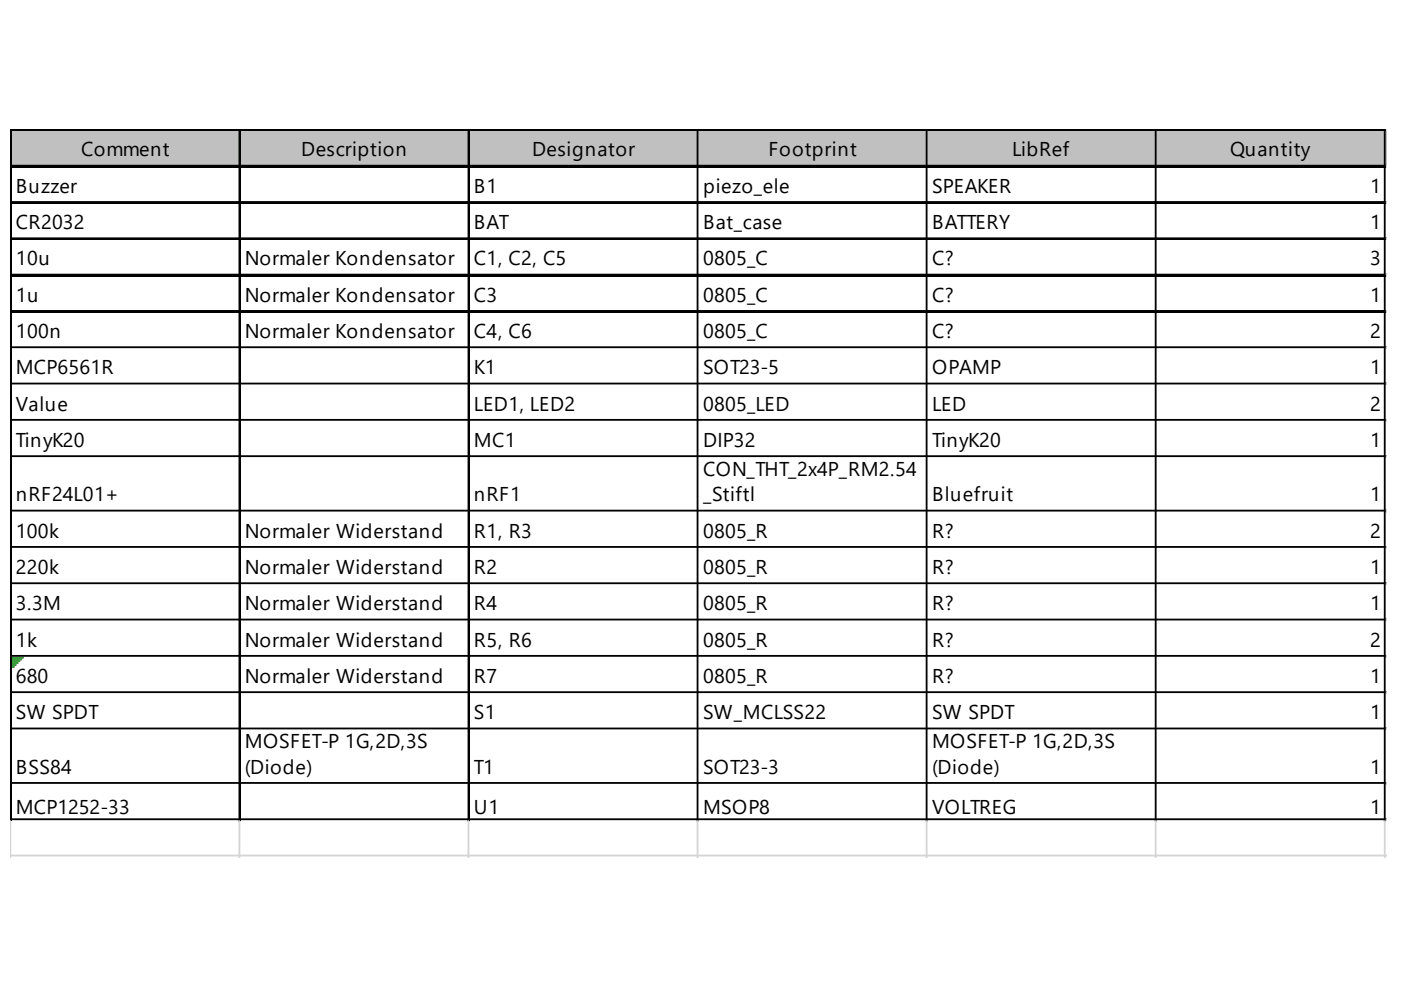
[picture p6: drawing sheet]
<svg xmlns="http://www.w3.org/2000/svg" width="297mm" height="210mm" viewBox="0 0 297 210" stroke-linecap="round" stroke-linejoin="round" font-family="sans-serif">
<defs><g id="words">
<g font-size="4.2">
<text x="17.2" y="33.2">Comment</text>
<text x="63.9" y="33.2">Description</text>
<text x="112.8" y="33.2">Designator</text>
<text x="162.9" y="33.2">Footprint</text>
<text x="214.6" y="33.2">LibRef</text>
<text x="260.8" y="33.2">Quantity</text>
<text x="3.4" y="40.9">Buzzer</text>
<text x="100.5" y="40.9">B1</text>
<text x="149" y="40.9">piezo_ele</text>
<text x="197.6" y="40.9">SPEAKER</text>
<text x="290.5" y="40.9">1</text>
<text x="3.4" y="48.6">CR2032</text>
<text x="100.5" y="48.6">BAT</text>
<text x="149" y="48.6">Bat_case</text>
<text x="197.6" y="48.6">BATTERY</text>
<text x="290.5" y="48.6">1</text>
<text x="3.4" y="56.3">10u</text>
<text x="51.9" y="56.3">Normaler Kondensator</text>
<text x="100.5" y="56.3">C1, C2, C5</text>
<text x="149" y="56.3">0805_C</text>
<text x="197.6" y="56.3">C?</text>
<text x="290.5" y="56.3">3</text>
<text x="3.4" y="63.9">1u</text>
<text x="51.9" y="63.9">Normaler Kondensator</text>
<text x="100.5" y="63.9">C3</text>
<text x="149" y="63.9">0805_C</text>
<text x="197.6" y="63.9">C?</text>
<text x="290.5" y="63.9">1</text>
<text x="3.4" y="71.6">100n</text>
<text x="51.9" y="71.6">Normaler Kondensator</text>
<text x="100.5" y="71.6">C4, C6</text>
<text x="149" y="71.6">0805_C</text>
<text x="197.6" y="71.6">C?</text>
<text x="290.5" y="71.6">2</text>
<text x="3.4" y="79.3">MCP6561R</text>
<text x="100.5" y="79.3">K1</text>
<text x="149" y="79.3">SOT23-5</text>
<text x="197.6" y="79.3">OPAMP</text>
<text x="290.5" y="79.3">1</text>
<text x="3.4" y="87">Value</text>
<text x="100.5" y="87">LED1, LED2</text>
<text x="149" y="87">0805_LED</text>
<text x="197.6" y="87">LED</text>
<text x="290.5" y="87">2</text>
<text x="3.4" y="94.7">TinyK20</text>
<text x="100.5" y="94.7">MC1</text>
<text x="149" y="94.7">DIP32</text>
<text x="197.6" y="94.7">TinyK20</text>
<text x="290.5" y="94.7">1</text>
<text x="149" y="100.9">CON_THT_2x4P_RM2.54</text>
<text x="3.4" y="106.3">nRF24L01+</text>
<text x="100.5" y="106.3">nRF1</text>
<text x="149" y="106.3">_Stiftl</text>
<text x="197.6" y="106.3">Bluefruit</text>
<text x="290.5" y="106.3">1</text>
<text x="3.4" y="114">100k</text>
<text x="51.9" y="114">Normaler Widerstand</text>
<text x="100.5" y="114">R1, R3</text>
<text x="149" y="114">0805_R</text>
<text x="197.6" y="114">R?</text>
<text x="290.5" y="114">2</text>
<text x="3.4" y="121.7">220k</text>
<text x="51.9" y="121.7">Normaler Widerstand</text>
<text x="100.5" y="121.7">R2</text>
<text x="149" y="121.7">0805_R</text>
<text x="197.6" y="121.7">R?</text>
<text x="290.5" y="121.7">1</text>
<text x="3.4" y="129.4">3.3M</text>
<text x="51.9" y="129.4">Normaler Widerstand</text>
<text x="100.5" y="129.4">R4</text>
<text x="149" y="129.4">0805_R</text>
<text x="197.6" y="129.4">R?</text>
<text x="290.5" y="129.4">1</text>
<text x="3.4" y="137.1">1k</text>
<text x="51.9" y="137.1">Normaler Widerstand</text>
<text x="100.5" y="137.1">R5, R6</text>
<text x="149" y="137.1">0805_R</text>
<text x="197.6" y="137.1">R?</text>
<text x="290.5" y="137.1">2</text>
<text x="3.4" y="144.8">680</text>
<text x="51.9" y="144.8">Normaler Widerstand</text>
<text x="100.5" y="144.8">R7</text>
<text x="149" y="144.8">0805_R</text>
<text x="197.6" y="144.8">R?</text>
<text x="290.5" y="144.8">1</text>
<text x="3.4" y="152.5">SW SPDT</text>
<text x="100.5" y="152.5">S1</text>
<text x="149" y="152.5">SW_MCLSS22</text>
<text x="197.6" y="152.5">SW SPDT</text>
<text x="290.5" y="152.5">1</text>
<text x="51.9" y="158.6">MOSFET-P 1G,2D,3S</text>
<text x="197.6" y="158.6">MOSFET-P 1G,2D,3S</text>
<text x="3.4" y="164">BSS84</text>
<text x="51.9" y="164">(Diode)</text>
<text x="100.5" y="164">T1</text>
<text x="149" y="164">SOT23-3</text>
<text x="197.6" y="164">(Diode)</text>
<text x="290.5" y="164">1</text>
<text x="3.4" y="172.5">MCP1252-33</text>
<text x="100.5" y="172.5">U1</text>
<text x="149" y="172.5">MSOP8</text>
<text x="197.6" y="172.5">VOLTREG</text>
<text x="290.5" y="172.5">1</text>
</g>
</g></defs>
<path d="M2.5 27.8h291.5v7.7h-291.5z" fill="#c0c0c0"/>
<path d="M2.6 139.4h2.3M2.6 139.8h1.9M2.6 140.2h1.5M2.6 140.6h1.1M2.6 141h.8M2.6 141.4h.4" fill="none" stroke="#008000" stroke-width=".39"/>
<g fill="none" stroke="#000" stroke-width=".39">
<path d="M2.2 27.4v146.7M2.4 27.4v146.7M2.6 27.4h291.4M2.6 35.1h291.4M50.8 27.8v146.3M51 27.8v146.3M99.3 27.8v146.3M99.5 27.8v146.3M147.9 27.8v146.3M196.5 27.8v146.3M245 27.8v146.3M293.6 27.8v146.3"/>
<path d="M2.6 42.8h291.4M2.6 50.5h291.4M2.6 58.2h291.4M2.6 65.9h291.4M2.6 73.6h291.4M2.6 81.3h291.4M2.6 89h291.4M2.6 96.7h291.4M2.6 108.3h291.4M2.6 116h291.4M2.6 123.7h291.4M2.6 131.4h291.4"/>
<path d="M2.6 139.1h291.4M2.6 146.8h291.4M2.6 154.5h291.4M2.6 166h291.4M2.6 173.7h291.4"/>
</g>
<path d="M2.6 27.6h291.4M2.6 35.3h291.4M2.6 43h291.4M2.6 50.7h291.4M2.6 58.4h291.4M2.6 66.1h291.4" fill="none" stroke="#000" stroke-width=".38"/>
<path d="M294 27.4h.1M2.2 174.1v7.7M50.8 174.1v7.7M99.3 174.1v7.7M147.9 174.1v7.7M196.5 174.1v7.7M245 174.1v7.7M293.6 174.1v7.7" fill="none" stroke="#d4d4d4" stroke-width=".39"/>
<path d="M294 27.4v.4z" fill="#d4d4d4"/>
<path d="M294 35.1h.1" fill="none" stroke="#d4d4d4" stroke-width=".39"/>
<path d="M294 35.1v.4z" fill="#d4d4d4"/>
<path d="M294 42.8h.1" fill="none" stroke="#d4d4d4" stroke-width=".39"/>
<path d="M294 42.8v.4z" fill="#d4d4d4"/>
<path d="M294 50.5h.1" fill="none" stroke="#d4d4d4" stroke-width=".39"/>
<path d="M294 50.5v.4z" fill="#d4d4d4"/>
<path d="M294 58.2h.1" fill="none" stroke="#d4d4d4" stroke-width=".39"/>
<path d="M294 58.2v.4z" fill="#d4d4d4"/>
<path d="M294 65.9h.1" fill="none" stroke="#d4d4d4" stroke-width=".39"/>
<path d="M294 65.9v.4z" fill="#d4d4d4"/>
<path d="M294 73.6h.1" fill="none" stroke="#d4d4d4" stroke-width=".39"/>
<path d="M294 73.6v.4z" fill="#d4d4d4"/>
<path d="M294 81.3h.1" fill="none" stroke="#d4d4d4" stroke-width=".39"/>
<path d="M294 81.3v.4z" fill="#d4d4d4"/>
<path d="M294 89h.1" fill="none" stroke="#d4d4d4" stroke-width=".39"/>
<path d="M294 89v.4z" fill="#d4d4d4"/>
<path d="M294 96.7h.1" fill="none" stroke="#d4d4d4" stroke-width=".39"/>
<path d="M294 96.7v.4z" fill="#d4d4d4"/>
<path d="M294 108.3h.1" fill="none" stroke="#d4d4d4" stroke-width=".39"/>
<path d="M294 108.3v.4z" fill="#d4d4d4"/>
<path d="M294 116h.1" fill="none" stroke="#d4d4d4" stroke-width=".39"/>
<path d="M294 116v.3z" fill="#d4d4d4"/>
<path d="M294 123.7h.1" fill="none" stroke="#d4d4d4" stroke-width=".39"/>
<path d="M294 123.7v.3z" fill="#d4d4d4"/>
<path d="M294 131.4h.1" fill="none" stroke="#d4d4d4" stroke-width=".39"/>
<path d="M294 131.4v.3z" fill="#d4d4d4"/>
<path d="M294 139.1h.1" fill="none" stroke="#d4d4d4" stroke-width=".39"/>
<path d="M294 139.1v.3z" fill="#d4d4d4"/>
<path d="M294 146.8h.1" fill="none" stroke="#d4d4d4" stroke-width=".39"/>
<path d="M294 146.8v.3z" fill="#d4d4d4"/>
<path d="M294 154.5h.1" fill="none" stroke="#d4d4d4" stroke-width=".39"/>
<path d="M294 154.5v.3z" fill="#d4d4d4"/>
<path d="M294 166h.1" fill="none" stroke="#d4d4d4" stroke-width=".39"/>
<path d="M294 166v.4z" fill="#d4d4d4"/>
<path d="M294 173.7h.1" fill="none" stroke="#d4d4d4" stroke-width=".39"/>
<path d="M294 173.7v.4z" fill="#d4d4d4"/>
<path d="M2.2 181.4h291.8" fill="none" stroke="#d4d4d4" stroke-width=".39"/>
<use href="#words"/>
</svg>
